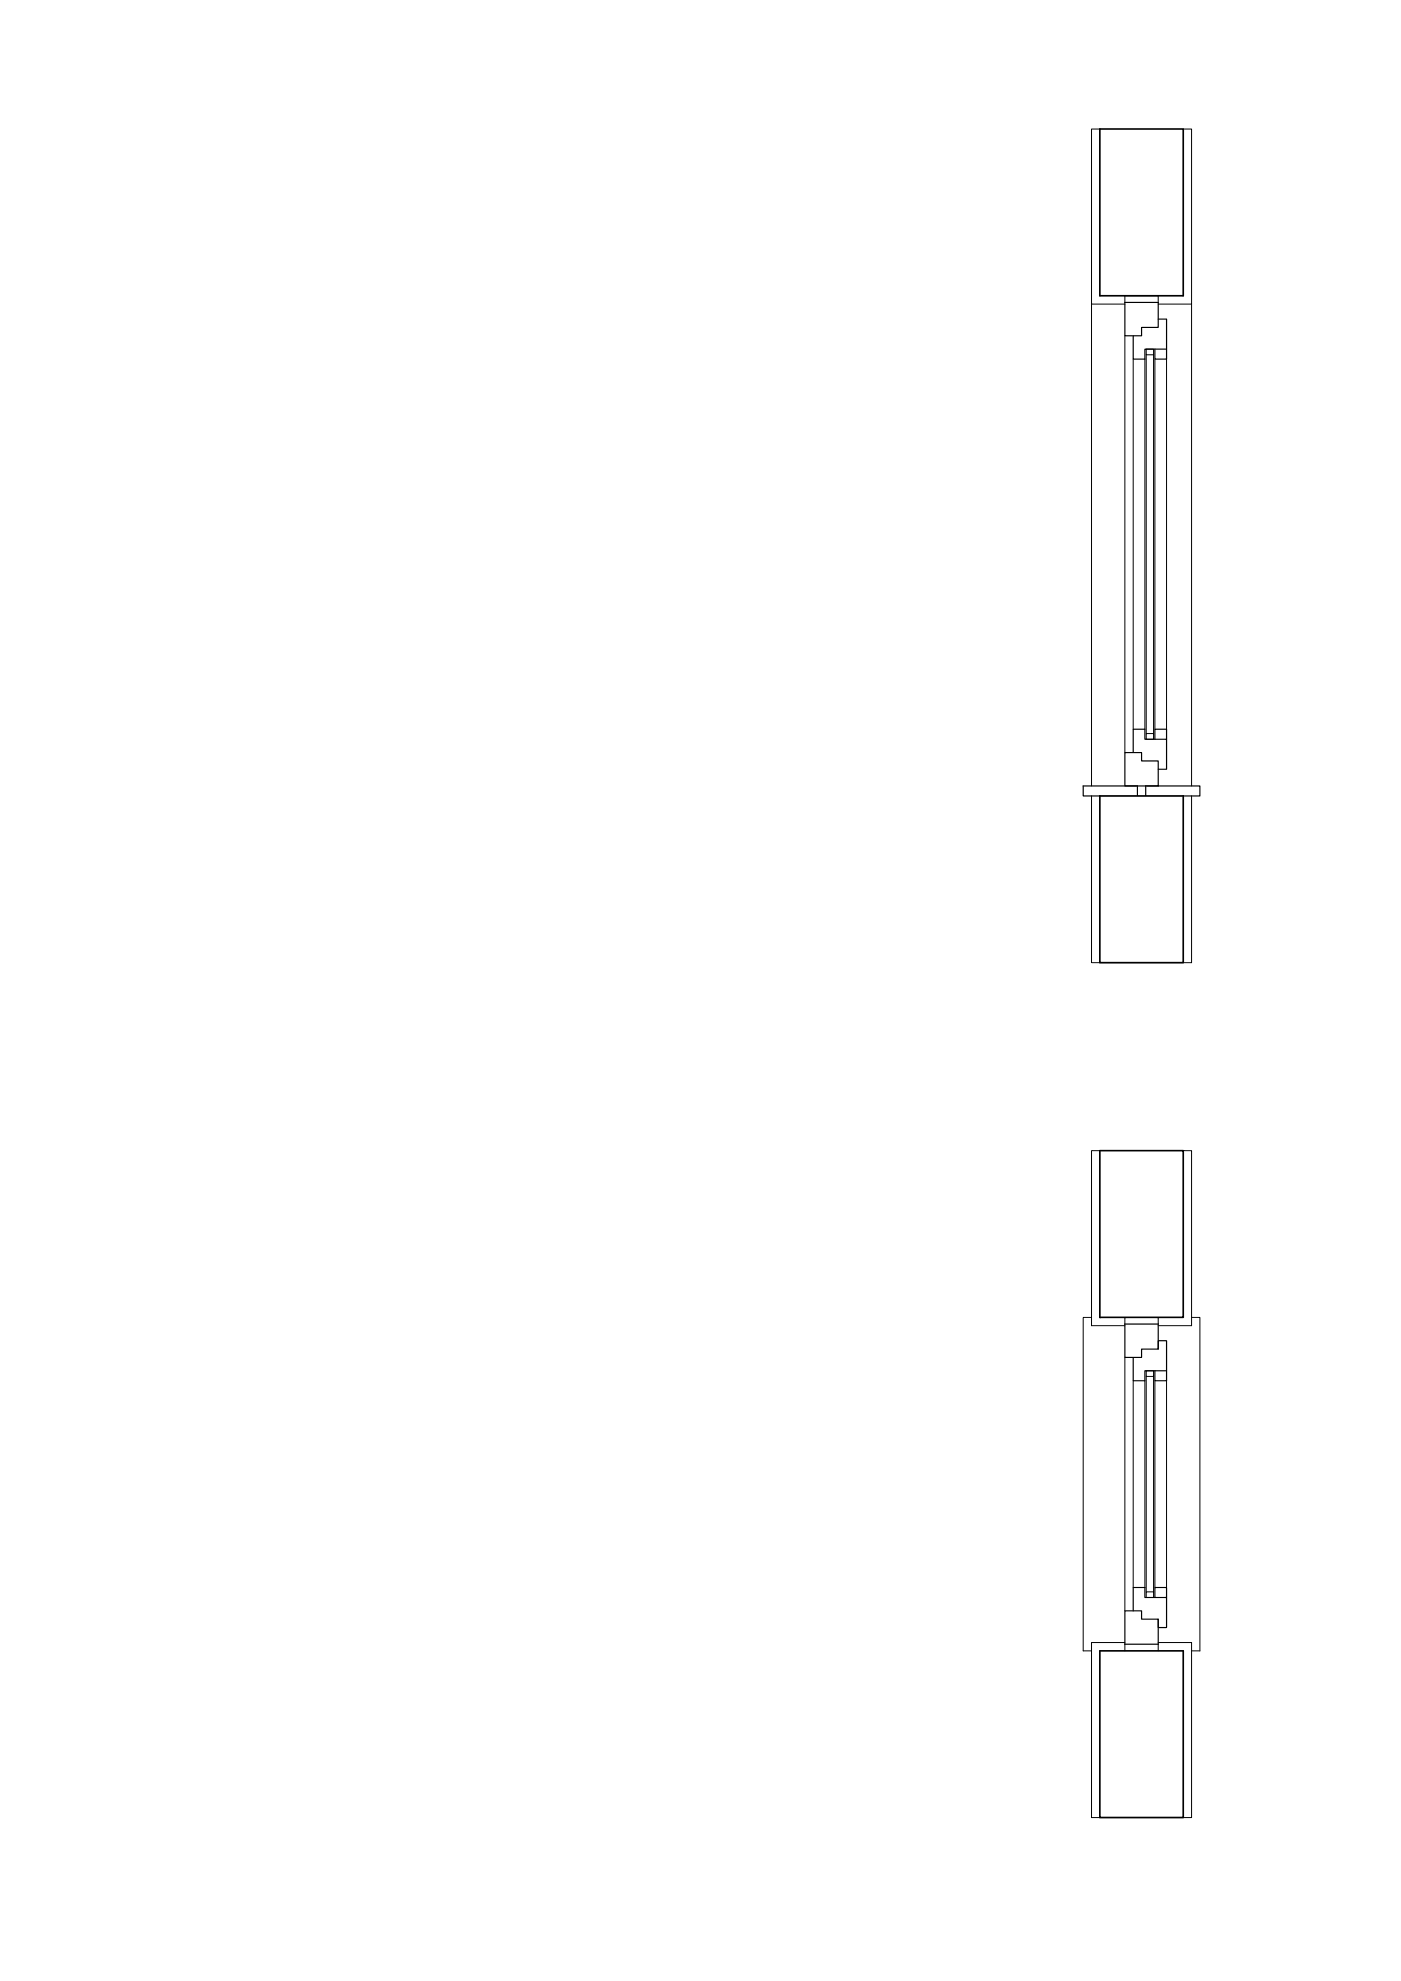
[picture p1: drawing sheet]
<svg xmlns="http://www.w3.org/2000/svg" width="420mm" height="594mm" viewBox="0 0 420 594" stroke-linecap="round" stroke-linejoin="round" font-family="sans-serif">
<!-- layer: 0.5 -->
<path d="M329.8 38.7h25.1v50h-25.1zM329.8 238.7h25.1v50h-25.1zM329.8 345.1h25.1v50h-25.1zM329.8 495.1h25.1v50h-25.1z" fill="none" stroke="#000" stroke-width=".5"/>
<!-- layer: 0.13 -->
<path d="M327.3 91.2v144.5M357.3 91.2v144.5M337.3 100.7v125M339.8 107.7v111M349.8 107.7v111M327.3 395.1h-2.5v100h2.5M357.3 395.1h2.5v100h-2.5M337.3 407.1v76M339.8 414.1v62M349.8 414.1v62" fill="none" stroke="#000" stroke-width=".3"/>
<!-- layer: 0.35 -->
<g fill="none" stroke="#000" stroke-width=".35">
<path d="M337.3 90.7h10v7.5h-4.9v2.5h-5.1zM347.3 95.7h2.5v9h-6.5v3h-3.5v-7M346.4 104.7v3h3.4v-3M329.8 238.7h-5v-3h16.3v3M337.3 225.7h5.1v2.5h4.9v7.5h-10zM339.8 225.7v-7h3.5v3h6.5v9h-2.5M343.6 238.7v-3h16.2v3h-4.9M346.4 221.7v-3h3.4v3M337.3 397.1h10v7.5h-4.9v2.5h-5.1zM346.4 411.1v3h3.4v-3M347.3 404.6v-2.5h2.5v9h-6.5v3h-3.5v-7M346.4 479.1v-3h3.4v3"/>
<path d="M337.3 483.1h5.1v2.5h4.9v7.5h-10zM339.8 483.1v-7h3.5v3h6.5v9h-2.5v-2.5"/>
</g>
<!-- layer: 0.25 -->
<g fill="none" stroke="#000" stroke-width=".3">
<path d="M329.8 38.7h-2.5v52.5h10M354.9 38.7h2.4v52.5h-10M337.3 90.7v-2h10v2M343.3 107.7v111M343.8 104.7h2.2v1.7h-2.2zM343.8 106.4v113.6M346 106.4v113.6M346.4 107.7v111M343.8 220h2.2v1.7h-2.2zM327.3 238.7v50h2.5M357.3 238.7v50h-2.4M329.8 345.1h-2.5v52.5h10"/>
<path d="M354.9 345.1h2.4v52.5h-10M337.3 395.1v2M347.3 395.1v2M343.3 414.1v62M343.8 411.1h2.2v1.7h-2.2zM343.8 412.8v64.6M346 412.8v64.6M346.4 414.1v62M343.8 477.4h2.2v1.7h-2.2zM337.3 492.6h-10v52.5h2.5M337.3 493.1v2M347.3 492.6h10v52.5h-2.4"/>
<path d="M347.3 493.1v2"/>
</g>
</svg>
